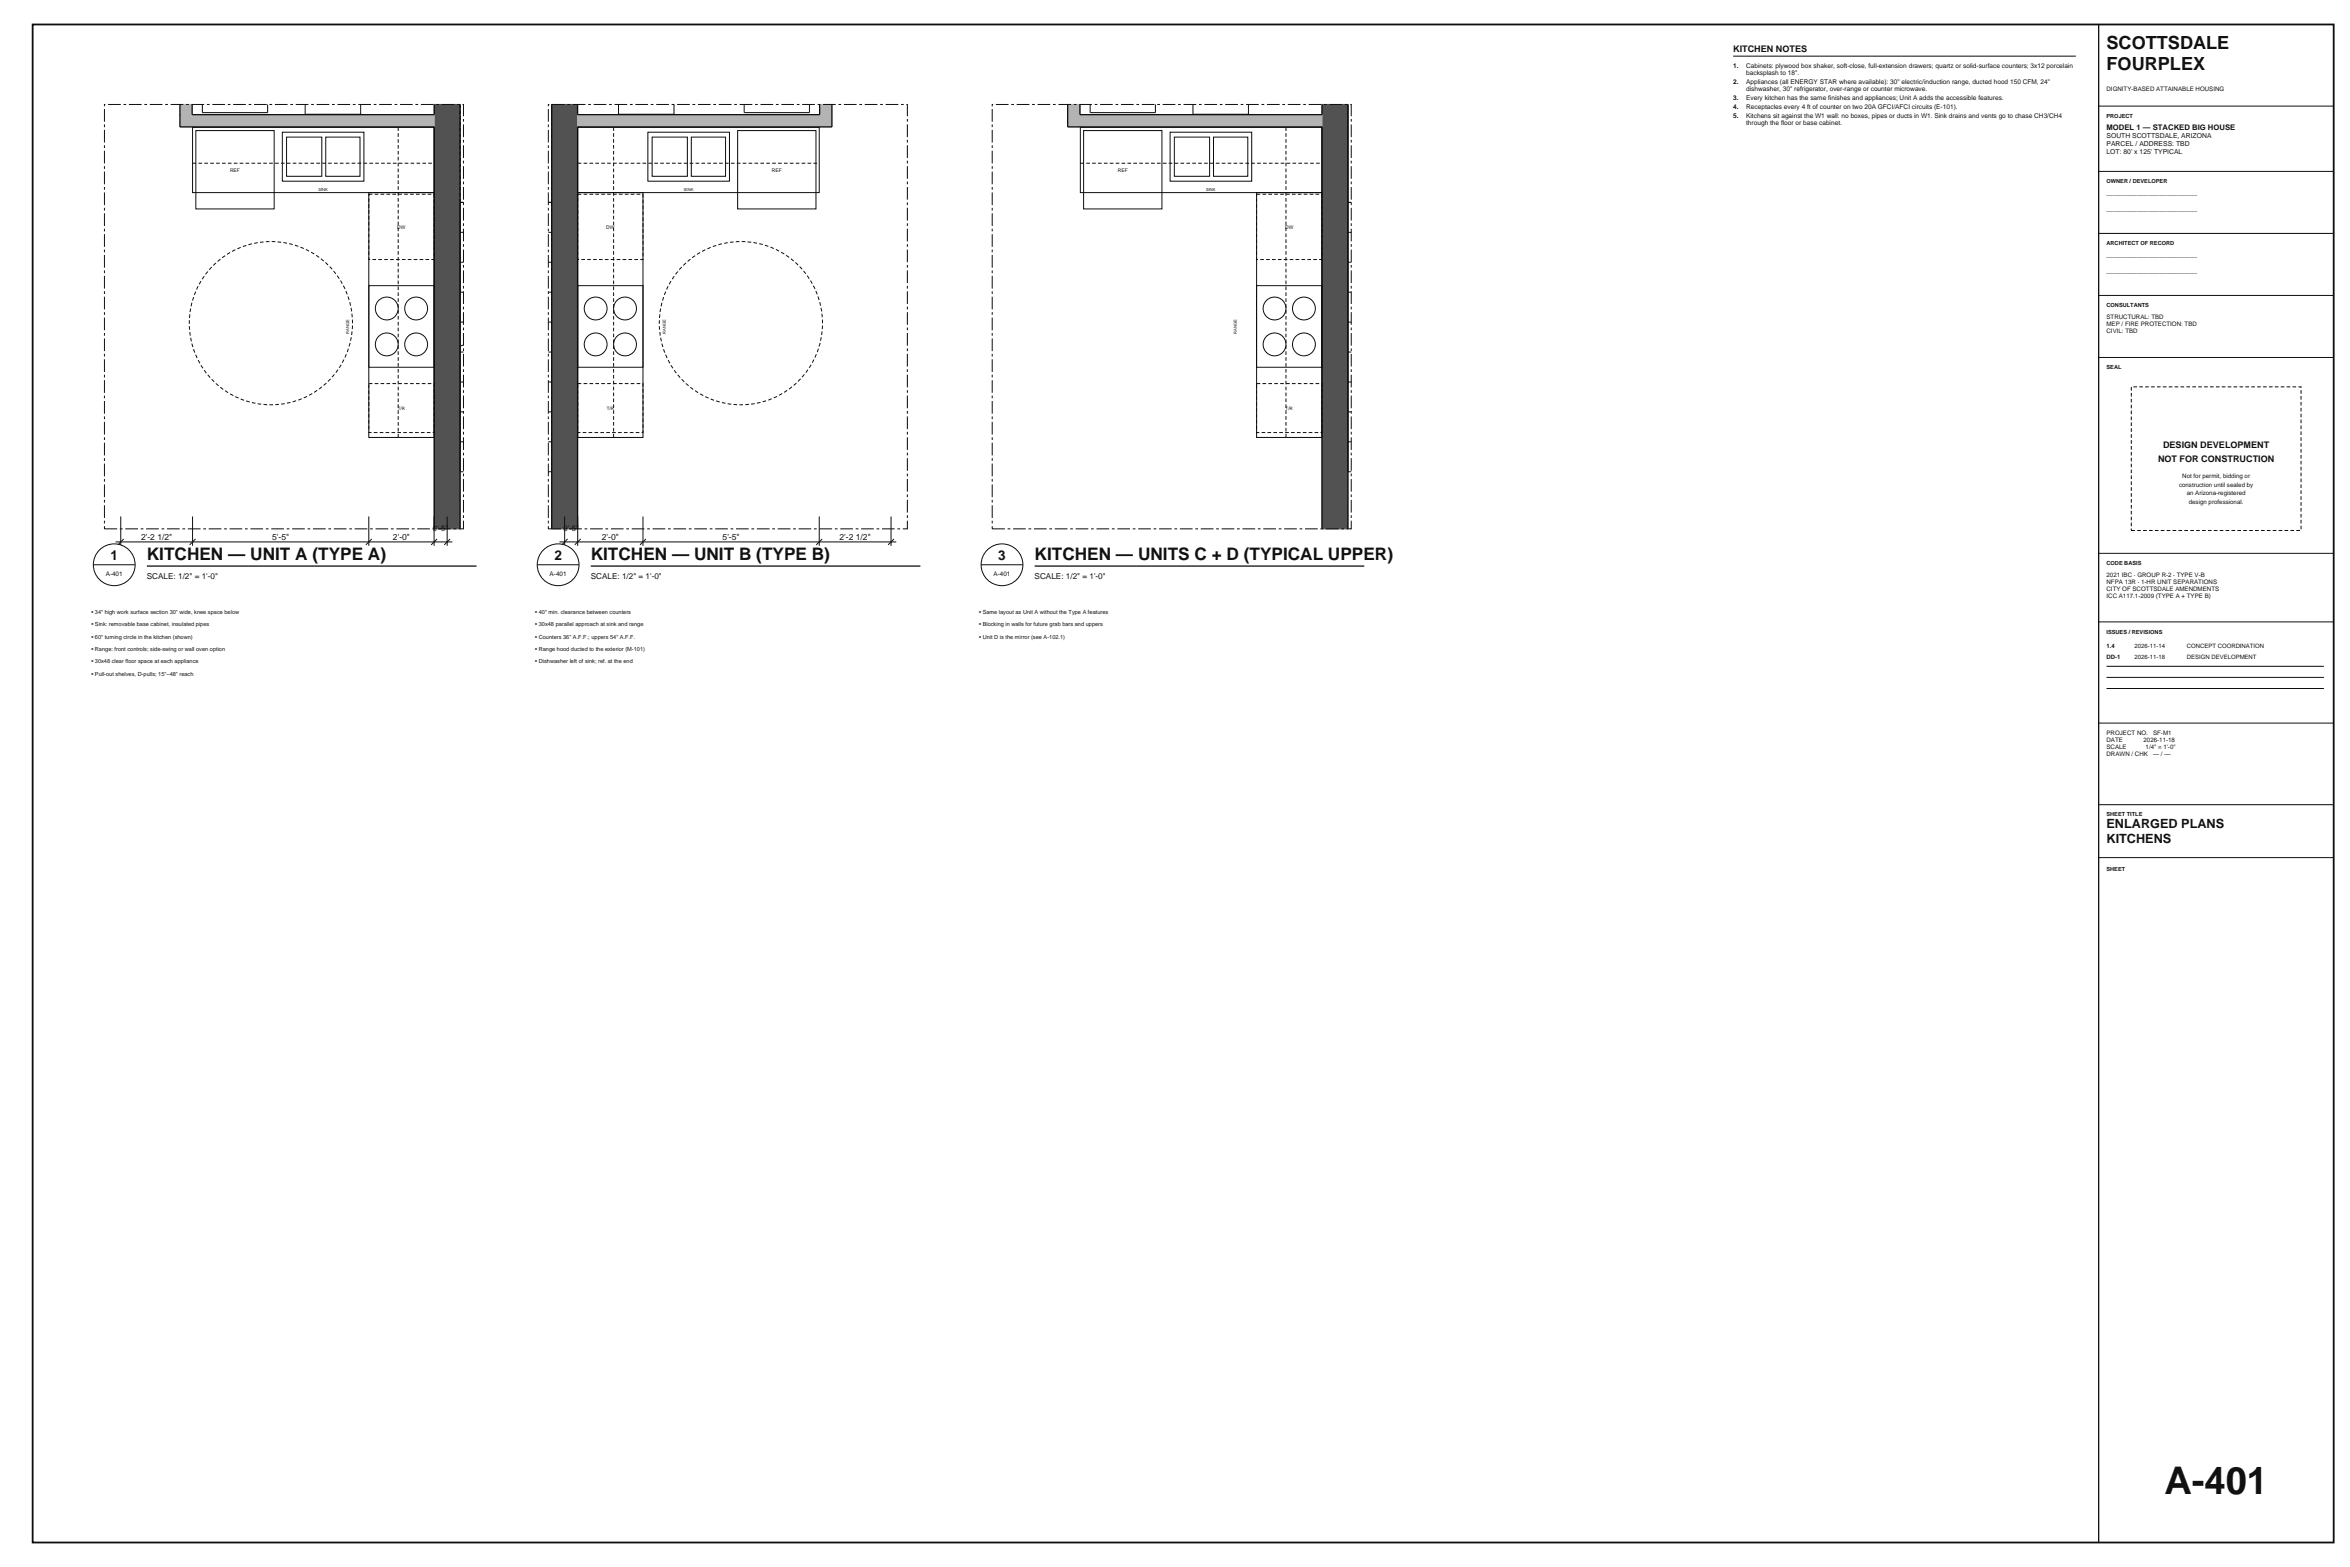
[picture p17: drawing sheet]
<svg xmlns="http://www.w3.org/2000/svg" width="914mm" height="610mm" viewBox="0 0 914 610" stroke-linecap="round" stroke-linejoin="round" font-family="sans-serif">
<defs><g id="words">
<text font-size="14.8" fill="#121212" x="842.2" y="581">A-401</text>
<g font-size="7.1" fill="#121212">
<text x="819.7" y="19">SCOTTSDALE</text>
<text x="819.7" y="27.1">FOURPLEX</text>
</g>
<g font-size="6.7" fill="#121212">
<text x="57.1" y="217.9">KITCHEN — UNIT A (TYPE A)</text>
<text x="229.9" y="217.9">KITCHEN — UNIT B (TYPE B)</text>
<text x="402.6" y="217.9">KITCHEN — UNITS C + D (TYPICAL UPPER)</text>
</g>
<g font-size="5.3" fill="#121212">
<text x="43" y="217.7">1</text>
<text x="215.7" y="217.7">2</text>
<text x="388.4" y="217.7">3</text>
</g>
<g font-size="4.9" fill="#121212">
<text x="819.7" y="322.2">ENLARGED PLANS</text>
<text x="819.7" y="327.9">KITCHENS</text>
</g>
<g font-size="3.5" fill="#121212">
<text x="674.4" y="20.3">KITCHEN NOTES</text>
<text x="839.7" y="179.7">NOT FOR CONSTRUCTION</text>
<text x="841.7" y="174.1">DESIGN DEVELOPMENT</text>
</g>
<g font-size="3.3" fill="#121212">
<text x="54.9" y="209.9">2'-2 1/2&quot;</text>
<text x="105.9" y="209.9">5'-5&quot;</text>
<text x="152.9" y="209.9">2'-0&quot;</text>
<text x="234.2" y="209.9">2'-0&quot;</text>
<text x="281.2" y="209.9">5'-5&quot;</text>
<text x="326.7" y="209.9">2'-2 1/2&quot;</text>
</g>
<g font-size="3.2" fill="#121212">
<text x="57.1" y="225.3">SCALE: 1/2&quot; = 1'-0&quot;</text>
<text x="229.9" y="225.3">SCALE: 1/2&quot; = 1'-0&quot;</text>
<text x="402.6" y="225.3">SCALE: 1/2&quot; = 1'-0&quot;</text>
</g>
<g font-size="3" fill="#121212">
<text x="819.7" y="50.4">MODEL 1 — STACKED BIG HOUSE</text>
<text x="168.5" y="206.6">0'-5&quot;</text>
<text x="219.3" y="206.6">0'-5&quot;</text>
</g>
<g font-size="2.6" fill="#121212">
<text x="819.7" y="53.9">SOUTH SCOTTSDALE, ARIZONA</text>
<text x="819.7" y="56.9">PARCEL / ADDRESS: TBD</text>
<text x="819.7" y="60">LOT: 80' x 125' TYPICAL</text>
<text x="819.7" y="75.8">________________________</text>
<text x="819.7" y="81.9">________________________</text>
<text x="819.7" y="99.9">________________________</text>
<text x="819.7" y="106">________________________</text>
</g>
<g font-size="2.5" fill="#121212">
<text x="674.4" y="26.4">1.</text>
<text x="679.4" y="26.4">Cabinets: plywood box shaker, soft-close, full-extension drawers; quartz or solid-surface counters; 3x12 porcelain</text>
<text x="679.4" y="29.1">backsplash to 18&quot;.</text>
<text x="674.4" y="32.6">2.</text>
<text x="679.4" y="32.6">Appliances (all ENERGY STAR where available): 30&quot; electric/induction range, ducted hood 150 CFM, 24&quot;</text>
<text x="679.4" y="35.3">dishwasher, 30&quot; refrigerator, over-range or counter microwave.</text>
<text x="674.4" y="38.9">3.</text>
<text x="679.4" y="38.9">Every kitchen has the same finishes and appliances; Unit A adds the accessible features.</text>
<text x="674.4" y="42.4">4.</text>
<text x="674.4" y="46">5.</text>
<text x="679.4" y="42.4">Receptacles every 4 ft of counter on two 20A GFCI/AFCI circuits (E-101).</text>
<text x="679.4" y="46">Kitchens sit against the W1 wall: no boxes, pipes or ducts in W1. Sink drains and vents go to chase CH3/CH4</text>
<text x="679.4" y="48.6">through the floor or base cabinet.</text>
<text x="41.2" y="224">A-401</text>
<text x="213.9" y="224">A-401</text>
<text x="386.6" y="224">A-401</text>
</g>
<g font-size="2.4" fill="#121212">
<text x="819.7" y="35.2">DIGNITY-BASED ATTAINABLE HOUSING</text>
<text x="819.7" y="124.1">STRUCTURAL: TBD</text>
<text x="819.7" y="126.8">MEP / FIRE PROTECTION: TBD</text>
<text x="819.7" y="129.6">CIVIL: TBD</text>
<text x="847.9" y="189.4">construction until sealed by</text>
<text x="849.1" y="186.1">Not for permit, bidding or</text>
<text x="850.9" y="192.7">an Arizona-registered</text>
<text x="851.7" y="196">design professional.</text>
<text x="819.7" y="224.4">2021 IBC · GROUP R-2 · TYPE V-B</text>
<text x="819.7" y="227.2">NFPA 13R · 1-HR UNIT SEPARATIONS</text>
<text x="819.7" y="229.9">CITY OF SCOTTSDALE AMENDMENTS</text>
<text x="819.7" y="232.7">ICC A117.1-2009 (TYPE A + TYPE B)</text>
<text x="819.7" y="285.9">PROJECT NO.</text>
<text x="837.8" y="285.9">SF-M1</text>
<text x="819.7" y="288.6">DATE</text>
<text x="819.7" y="291.4">SCALE</text>
<text x="834.1" y="288.6">2026-11-18</text>
<text x="834.9" y="291.4">1/4&quot; = 1'-0&quot;</text>
<text x="819.7" y="294.2">DRAWN / CHK</text>
<text x="837.8" y="294.2">— / —</text>
</g>
<g font-size="2.3" fill="#121212">
<text x="819.7" y="252.1">1.4</text>
<text x="819.7" y="256.4">DD-1</text>
<text x="830.6" y="252.1">2026-11-14</text>
<text x="830.6" y="256.4">2026-11-18</text>
<text x="850.9" y="252.1">CONCEPT COORDINATION</text>
<text x="850.9" y="256.4">DESIGN DEVELOPMENT</text>
</g>
<g font-size="2.2" fill="#121212">
<text x="819.7" y="45.8">PROJECT</text>
<text x="819.7" y="71.2">OWNER / DEVELOPER</text>
<text x="819.7" y="95.4">ARCHITECT OF RECORD</text>
<text x="819.7" y="119.5">CONSULTANTS</text>
<text x="819.7" y="143.6">SEAL</text>
<text x="819.7" y="219.8">CODE BASIS</text>
<text x="35.6" y="238.8">• 34&quot; high work surface section 30&quot; wide, knee space below</text>
<text x="208.3" y="238.8">• 40&quot; min. clearance between counters</text>
<text x="381" y="238.8">• Same layout as Unit A without the Type A features</text>
<text x="35.6" y="243.6">• Sink: removable base cabinet, insulated pipes</text>
<text x="208.3" y="243.6">• 30x48 parallel approach at sink and range</text>
<text x="381" y="243.6">• Blocking in walls for future grab bars and uppers</text>
<text x="35.6" y="248.4">• 60&quot; turning circle in the kitchen (shown)</text>
<text x="208.3" y="248.4">• Counters 36&quot; A.F.F.; uppers 54&quot; A.F.F.</text>
<text x="381" y="248.4">• Unit D is the mirror (see A-102.1)</text>
<text x="819.7" y="246.5">ISSUES / REVISIONS</text>
<text x="35.6" y="253.2">• Range: front controls; side-swing or wall oven option</text>
<text x="208.3" y="253.2">• Range hood ducted to the exterior (M-101)</text>
<text x="35.6" y="258.1">• 30x48 clear floor space at each appliance</text>
<text x="35.6" y="262.9">• Pull-out shelves, D-pulls; 15&quot;–48&quot; reach</text>
<text x="208.3" y="258.1">• Dishwasher left of sink; ref. at the end</text>
<text x="819.7" y="317.6">SHEET TITLE</text>
<text x="819.7" y="338.7">SHEET</text>
</g>
<g font-size="1.9" fill="#121212">
<text x="89.5" y="66.7">REF</text>
<text x="300.3" y="66.7">REF</text>
<text x="434.9" y="66.7">REF</text>
<text x="154.6" y="89">DW</text>
<text x="235.9" y="89">DW</text>
<text x="500" y="89">DW</text>
</g>
<g font-size="1.8" fill="#121212">
<text x="154.8" y="159.4">T/R</text>
<text x="236.1" y="159.4">T/R</text>
<text x="500.2" y="159.4">T/R</text>
</g>
<g font-size="1.6" fill="#121212">
<text x="123.9" y="74.2">SINK</text>
<text x="266.1" y="74.2">SINK</text>
<text x="469.3" y="74.2">SINK</text>
<text x="135.8" y="129.8" transform="rotate(-90 135.8 129.8)">RANGE</text>
<text x="259" y="129.8" transform="rotate(-90 259 129.8)">RANGE</text>
<text x="481.3" y="129.8" transform="rotate(-90 481.3 129.8)">RANGE</text>
</g>
</g></defs>
<g fill="#525252" stroke="#525252" stroke-width=".39">
<path d="M169 40.6h10v165.1h-10z" fill-rule="evenodd"/>
<path d="M214.7 40.6h10v165.1h-10z" fill-rule="evenodd"/>
<path d="M514.4 40.6h10.1v165.1h-10.1z" fill-rule="evenodd"/>
</g>
<g fill="#b3b3b3" stroke="#b3b3b3" stroke-width=".39">
<path d="M70 40.6h4.8v4h-4.8z" fill-rule="evenodd"/>
<path d="M70 44.6h99v4.8h-99z" fill-rule="evenodd"/>
<path d="M318.9 40.6h4.8v4h-4.8z" fill-rule="evenodd"/>
<path d="M224.7 44.6h99v4.8h-99z" fill-rule="evenodd"/>
<path d="M415.4 40.6h4.8v4h-4.8z" fill-rule="evenodd"/>
<path d="M415.4 44.6h99v4.8h-99z" fill-rule="evenodd"/>
</g>
<g fill="none" stroke="#0d0d0d" stroke-width=".39">
<path d="M74.9 49.5h94v25.4h-94zM76.2 50.8h30.5v30.5h-30.5zM78.7 40.6v3.2h25.4v-3.2M109.9 51.4h31.7v19.1h-31.7zM111.5 53.3h13.7v15.3h-13.7zM118.7 40.6v3.8h21.6v-3.8M126.7 53.3h13.4v15.3h-13.4zM143.5 74.9h25.4v95.3h-25.4zM180.3 78.7h-1.2v104.8h1.2M179.1 90.4h1.2M143.5 111.1h25.4v31.8h-25.4zM179.1 102h1.2"/>
<path d="M179.1 113.7h1.2M179.1 125.3h1.2M179.1 136.9h1.2M180.3 134.2l-1.2 .4M179.1 148.6h1.2M179.1 160.2h1.2M179.1 171.9h1.2M45 210.8h131M47 200.9v11.4M48.1 209.7l-2.3 2.3M74.9 200.9v11.4M76.1 209.7l-2.3 2.3"/>
<path d="M143.5 200.9v11.4M144.7 209.7l-2.3 2.3M168.9 200.9v11.4M170.1 209.7l-2.3 2.3M174 200.9v11.4M175.1 209.7l-2.3 2.3"/>
<circle cx="150.5" cy="120" r="4.4"/>
<circle cx="150.5" cy="134" r="4.4"/>
<circle cx="161.9" cy="120" r="4.4"/>
<circle cx="161.9" cy="134" r="4.4"/>
</g>
<path d="M154.9 49.5v120.7M74.9 63.5h94M143.5 75.6h25.4v25.4h-25.4zM179.1 78.7v-38.1M180.3 78.7h-1.2M137.2 125.7a31.8 31.8 0 0 0-47-27.8 31.8 31.8 0 0 0-1.9 54.6 31.8 31.8 0 0 0 48.8-24.5l.1-2.3M143.5 149.2h25.4v19.1h-25.4z" fill="none" stroke="#0d0d0d" stroke-width=".39" stroke-dasharray="1.4 .9" stroke-linecap="butt"/>
<path d="M70 40.6v8.8h99v156.3M74.8 40.6v4h94.2v-4M179 40.6v165.1" fill="none" stroke="#0d0d0d" stroke-width=".5"/>
<path d="M40.6 40.6h139.7v165.1h-139.7z" fill="none" stroke="#0d0d0d" stroke-width=".39" stroke-dasharray="4.9 1.1 1.1 1.1" stroke-linecap="butt"/>
<circle cx="44.4" cy="219.7" r="8.1" fill="#fff" stroke="#0d0d0d" stroke-width=".39"/>
<g fill="none" stroke="#0d0d0d" stroke-width=".39">
<path d="M224.8 49.5h94v25.4h-94zM240.7 40.6v3.8h21.6v-3.8M252.1 51.4h31.7v19.1h-31.7zM253.7 53.3h13.8v15.3h-13.8zM269 53.3h13.3v15.3h-13.3zM287 50.8h30.5v30.5h-30.5zM289.6 40.6v3.2h25.4v-3.2M224.8 74.9h25.4v95.3h-25.4zM224.8 111.1h25.4v31.8h-25.4zM36.3 219.7h16.3M217.7 210.8h131M219.7 200.9v11.4"/>
<path d="M220.9 209.7l-2.3 2.3M224.8 200.9v11.4M225.9 209.7l-2.3 2.3M250.2 200.9v11.4M251.3 209.7l-2.3 2.3M318.8 200.9v11.4M319.9 209.7l-2.3 2.3M346.7 200.9v11.4M347.9 209.7l-2.3 2.3"/>
<circle cx="231.8" cy="120" r="4.4"/>
<circle cx="231.8" cy="134" r="4.4"/>
<circle cx="243.2" cy="120" r="4.4"/>
<circle cx="243.2" cy="134" r="4.4"/>
</g>
<path d="M214.7 40.6v165.1M224.7 40.6v4h94.2v-4M323.7 40.6v8.8h-99v156.3M57.1 220.2h128.3" fill="none" stroke="#0d0d0d" stroke-width=".5"/>
<g fill="none" stroke="#0d0d0d" stroke-width=".39" stroke-dasharray="1.4 .9" stroke-linecap="butt">
<path d="M214.6 40.6v38.1M238.8 49.5v120.7M213.4 78.7h1.2M214.6 78.7v104.8M214.6 78.7h-1.2M224.8 63.5h94M224.8 75.6h25.4v25.4h-25.4zM213.4 90.4h1.2M213.4 102h1.2M213.4 113.7h1.2M213.4 125.3h1.2M213.4 136.9h1.2"/>
<path d="M320 125.7a31.8 31.8 0 0 0-46.9-27.8 31.8 31.8 0 0 0-2 54.6 31.8 31.8 0 0 0 48.9-24.5v-2.3M213.4 148.6h1.2M224.8 149.2h25.4v19.1h-25.4zM213.4 160.2h1.2M213.4 171.9h1.2M213.4 183.5h1.2"/>
</g>
<path d="M213.4 40.6h139.7v165.1h-139.7z" fill="none" stroke="#0d0d0d" stroke-width=".39" stroke-dasharray="4.9 1.1 1.1 1.1" stroke-linecap="butt"/>
<circle cx="217.2" cy="219.7" r="8.1" fill="#fff" stroke="#0d0d0d" stroke-width=".39"/>
<g fill="none" stroke="#0d0d0d" stroke-width=".39">
<path d="M420.4 49.5h93.9v25.4h-93.9zM421.6 50.8h30.5v30.5h-30.5zM424.2 40.6v3.2h25.4v-3.2M455.3 51.4h31.7v19.1h-31.7zM456.9 53.3h13.8v15.3h-13.8zM464.2 40.6v3.8h21.6v-3.8M472.2 53.3h13.3v15.3h-13.3zM524.5 40.6v142.9h1.3M488.9 74.9h25.4v95.3h-25.4zM524.5 78.7h1.3M524.5 90.4h1.3M488.9 111.1h25.4v31.8h-25.4z"/>
<path d="M524.5 102h1.3M524.5 113.7h1.3M524.5 125.3h1.3M524.5 136.9h1.3M524.5 148.6h1.3M524.5 160.2h1.3M524.5 171.9h1.3M209 219.7h16.3"/>
<circle cx="495.9" cy="120" r="4.4"/>
<circle cx="495.9" cy="134" r="4.4"/>
<circle cx="507.4" cy="134" r="4.4"/>
<circle cx="507.4" cy="120" r="4.4"/>
</g>
<path d="M415.4 40.6v8.8h99v156.3M420.2 40.6v4h94.2v-4M524.5 40.6v165.1M229.9 220.2h128.2" fill="none" stroke="#0d0d0d" stroke-width=".5"/>
<path d="M500.4 49.5v120.7M420.4 63.5h93.9M488.9 75.6h25.4v25.4h-25.4zM488.9 149.2h25.4v19.1h-25.4z" fill="none" stroke="#0d0d0d" stroke-width=".39" stroke-dasharray="1.4 .9" stroke-linecap="butt"/>
<path d="M386.1 40.6h139.7v165.1h-139.7z" fill="none" stroke="#0d0d0d" stroke-width=".39" stroke-dasharray="4.9 1.1 1.1 1.1" stroke-linecap="butt"/>
<circle cx="389.9" cy="219.7" r="8.1" fill="#fff" stroke="#0d0d0d" stroke-width=".39"/>
<g fill="none" stroke="#0d0d0d" stroke-width=".39">
<path d="M674.4 21.8h133.3M816.6 41.3h91.4M816.6 66.7h91.4M816.6 90.8h91.4M816.6 114.9h91.4M816.6 139.1h91.4M381.8 219.7h16.2M816.6 215.3h91.4M816.6 241.9h91.4M819.7 259.2h84.5M819.7 263.5h84.5M819.7 267.8h84.5"/>
<path d="M816.6 281.3h91.4M816.6 313.1h91.4M816.6 333.6h91.4"/>
</g>
<path d="M816.6 9.5v590.6M402.6 220.2h128.3" fill="none" stroke="#0d0d0d" stroke-width=".5"/>
<path d="M12.7 9.5h895.3v590.6h-895.3z" fill="none" stroke="#0d0d0d" stroke-width=".7" stroke-linecap="butt"/>
<path d="M829.3 150.5h66v55.9h-66z" fill="none" stroke="#0d0d0d" stroke-width=".39" stroke-dasharray="1.4 .9" stroke-linecap="butt"/>
<use href="#words"/>
</svg>
